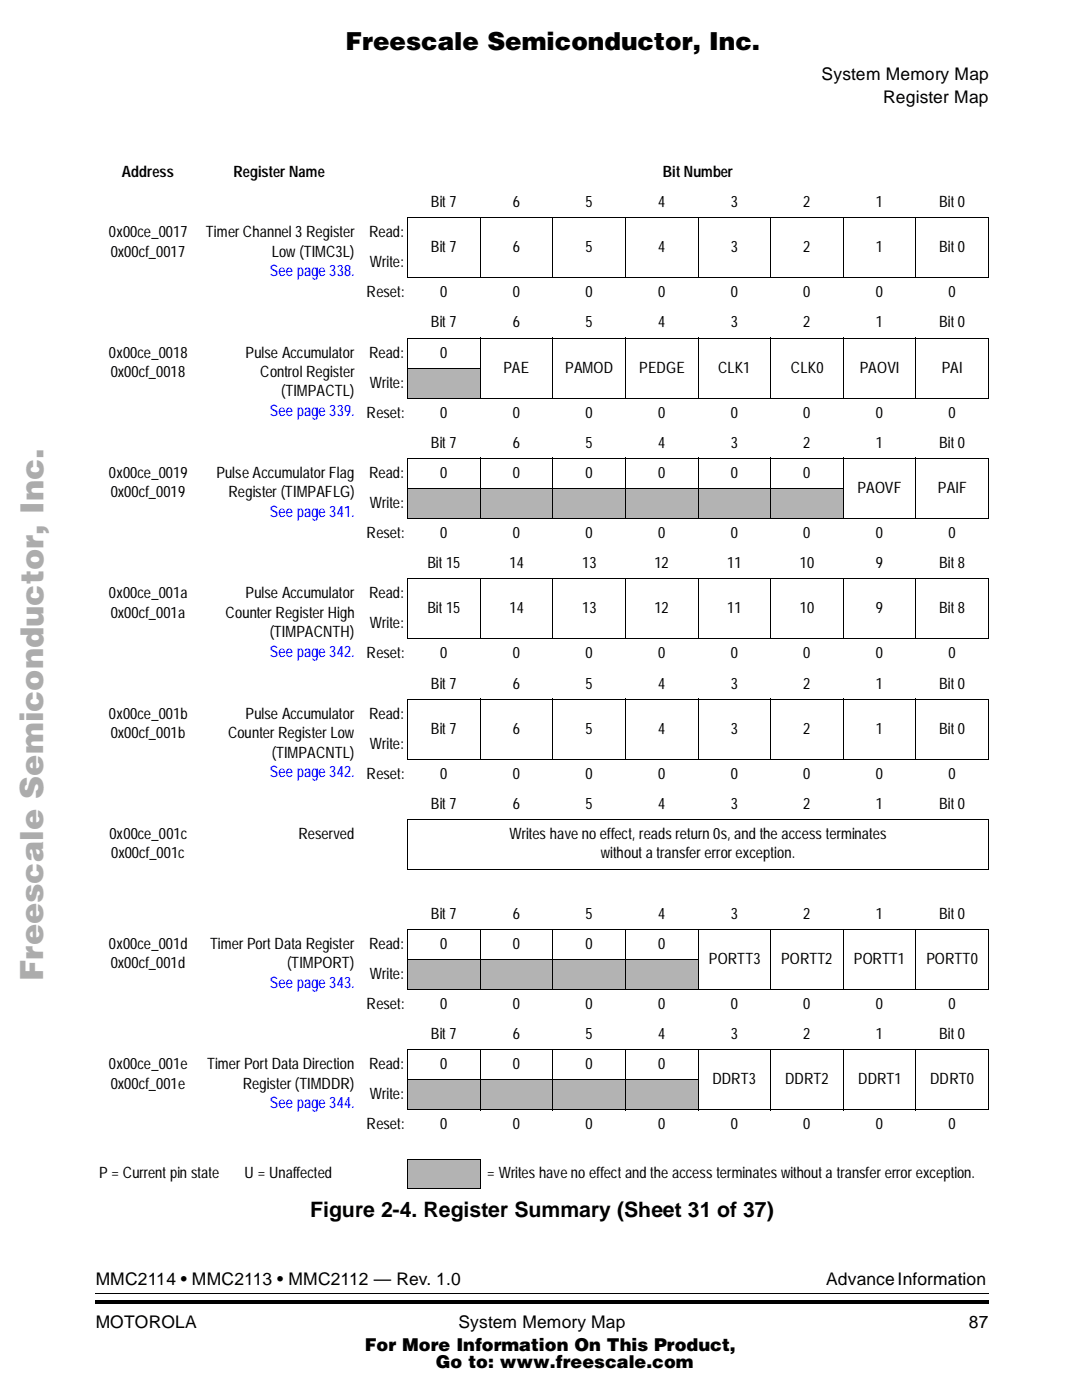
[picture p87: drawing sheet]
<svg xmlns="http://www.w3.org/2000/svg" width="216mm" height="279mm" viewBox="0 0 216 279" stroke-linecap="round" stroke-linejoin="round" font-family="sans-serif">
<defs><g id="words">
<text font-size="6.4" fill="#acacac" x="8.6" y="195.5" transform="rotate(-90 8.6 195.5)">Freescale Semiconductor, Inc...</text>
<text font-size="4.9" x="68.8" y="9.9">Freescale Semiconductor, Inc.</text>
<text font-size="4.2" x="61.8" y="242.7">Figure 2-4. Register Summary (Sheet 31 of 37)</text>
<g font-size="3.5">
<text x="163.6" y="16">System Memory Map</text>
<text x="175.9" y="20.6">Register Map</text>
<text x="19.1" y="256">MMC2114 • MMC2113 • MMC2112 — Rev. 1.0</text>
<text x="164.5" y="256">Advance Information</text>
<text x="19.1" y="264.7">MOTOROLA</text>
<text x="72.7" y="269.2">For More Information On This Product,</text>
<text x="91.3" y="264.7">System Memory Map</text>
<text x="193" y="264.7">87</text>
<text x="86.8" y="272.8">Go to: www.freescale.com</text>
</g>
<g font-size="3.1">
<text x="24.2" y="35.3">Address</text>
<text x="46.5" y="35.3">Register Name</text>
<text x="132" y="35.3">Bit Number</text>
<text x="85.8" y="41.3">Bit 7</text>
<text x="102.1" y="41.3">6</text>
<text x="116.6" y="41.3">5</text>
<text x="131.1" y="41.3">4</text>
<text x="145.6" y="41.3">3</text>
<text x="160" y="41.3">2</text>
<text x="174.4" y="41.3">1</text>
<text x="187.1" y="41.3">Bit 0</text>
<text x="21.7" y="47.2">0x00ce_0017</text>
<text x="41" y="47.2">Timer Channel 3 Register</text>
<text x="73.5" y="47.2">Read:</text>
<text x="22" y="51.1">0x00cf_0017</text>
<text x="54.1" y="51.1">Low (TIMC3L)</text>
<text x="73.7" y="53.3">Write:</text>
<text x="85.8" y="50.3">Bit 7</text>
<text x="102.1" y="50.3">6</text>
<text x="116.6" y="50.3">5</text>
<text x="131.1" y="50.3">4</text>
<text x="145.6" y="50.3">3</text>
<text x="160" y="50.3">2</text>
<text x="174.4" y="50.3">1</text>
<text x="187.1" y="50.3">Bit 0</text>
<text x="73" y="59.3">Reset:</text>
<text x="87.7" y="59.3">0</text>
<text x="102.1" y="59.3">0</text>
<text x="116.6" y="59.3">0</text>
<text x="131.1" y="59.3">0</text>
<text x="145.6" y="59.3">0</text>
<text x="160" y="59.3">0</text>
<text x="174.4" y="59.3">0</text>
<text x="188.9" y="59.3">0</text>
<text x="85.8" y="65.3">Bit 7</text>
<text x="102.1" y="65.3">6</text>
<text x="116.6" y="65.3">5</text>
<text x="131.1" y="65.3">4</text>
<text x="145.6" y="65.3">3</text>
<text x="160" y="65.3">2</text>
<text x="174.4" y="65.3">1</text>
<text x="187.1" y="65.3">Bit 0</text>
<text x="21.7" y="71.3">0x00ce_0018</text>
<text x="48.9" y="71.3">Pulse Accumulator</text>
<text x="73.5" y="71.3">Read:</text>
<text x="87.7" y="71.3">0</text>
<text x="22" y="75.2">0x00cf_0018</text>
<text x="51.8" y="75.2">Control Register</text>
<text x="73.7" y="77.3">Write:</text>
<text x="100.3" y="74.2">PAE</text>
<text x="112.6" y="74.2">PAMOD</text>
<text x="127.3" y="74.2">PEDGE</text>
<text x="143" y="74.2">CLK1</text>
<text x="157.5" y="74.2">CLK0</text>
<text x="171.2" y="74.2">PAOVI</text>
<text x="187.6" y="74.2">PAI</text>
<text x="56" y="79">(TIMPACTL)</text>
<text x="73" y="83.2">Reset:</text>
<text x="87.7" y="83.2">0</text>
<text x="102.1" y="83.2">0</text>
<text x="116.6" y="83.2">0</text>
<text x="131.1" y="83.2">0</text>
<text x="145.6" y="83.2">0</text>
<text x="160" y="83.2">0</text>
<text x="174.4" y="83.2">0</text>
<text x="188.9" y="83.2">0</text>
<text x="85.8" y="89.2">Bit 7</text>
<text x="102.1" y="89.2">6</text>
<text x="116.6" y="89.2">5</text>
<text x="131.1" y="89.2">4</text>
<text x="145.6" y="89.2">3</text>
<text x="160" y="89.2">2</text>
<text x="174.4" y="89.2">1</text>
<text x="187.1" y="89.2">Bit 0</text>
<text x="21.7" y="95.2">0x00ce_0019</text>
<text x="43.1" y="95.2">Pulse Accumulator Flag</text>
<text x="73.5" y="95.2">Read:</text>
<text x="87.7" y="95.2">0</text>
<text x="102.1" y="95.2">0</text>
<text x="116.6" y="95.2">0</text>
<text x="131.1" y="95.2">0</text>
<text x="145.6" y="95.2">0</text>
<text x="160" y="95.2">0</text>
<text x="22" y="99.1">0x00cf_0019</text>
<text x="45.5" y="99.1">Register (TIMPAFLG)</text>
<text x="73.7" y="101.3">Write:</text>
<text x="170.8" y="98.3">PAOVF</text>
<text x="186.8" y="98.3">PAIF</text>
<text x="73" y="107.3">Reset:</text>
<text x="87.7" y="107.3">0</text>
<text x="102.1" y="107.3">0</text>
<text x="116.6" y="107.3">0</text>
<text x="131.1" y="107.3">0</text>
<text x="145.6" y="107.3">0</text>
<text x="160" y="107.3">0</text>
<text x="174.4" y="107.3">0</text>
<text x="188.9" y="107.3">0</text>
<text x="85.1" y="113.3">Bit 15</text>
<text x="101.5" y="113.3">14</text>
<text x="115.9" y="113.3">13</text>
<text x="130.3" y="113.3">12</text>
<text x="144.8" y="113.3">11</text>
<text x="159.3" y="113.3">10</text>
<text x="174.5" y="113.3">9</text>
<text x="187.1" y="113.3">Bit 8</text>
<text x="21.7" y="119.2">0x00ce_001a</text>
<text x="48.9" y="119.2">Pulse Accumulator</text>
<text x="73.5" y="119.2">Read:</text>
<text x="22" y="123.1">0x00cf_001a</text>
<text x="44.9" y="123.1">Counter Register High</text>
<text x="73.7" y="125.2">Write:</text>
<text x="85.1" y="122.3">Bit 15</text>
<text x="101.5" y="122.3">14</text>
<text x="115.9" y="122.3">13</text>
<text x="130.3" y="122.3">12</text>
<text x="144.8" y="122.3">11</text>
<text x="159.3" y="122.3">10</text>
<text x="174.5" y="122.3">9</text>
<text x="187.1" y="122.3">Bit 8</text>
<text x="53.7" y="127">(TIMPACNTH)</text>
<text x="73" y="131.2">Reset:</text>
<text x="87.7" y="131.2">0</text>
<text x="102.1" y="131.2">0</text>
<text x="116.6" y="131.2">0</text>
<text x="131.1" y="131.2">0</text>
<text x="145.6" y="131.2">0</text>
<text x="160" y="131.2">0</text>
<text x="174.4" y="131.2">0</text>
<text x="188.9" y="131.2">0</text>
<text x="85.8" y="137.2">Bit 7</text>
<text x="102.1" y="137.2">6</text>
<text x="116.6" y="137.2">5</text>
<text x="131.1" y="137.2">4</text>
<text x="145.6" y="137.2">3</text>
<text x="160" y="137.2">2</text>
<text x="174.4" y="137.2">1</text>
<text x="187.1" y="137.2">Bit 0</text>
<text x="21.7" y="143.3">0x00ce_001b</text>
<text x="48.9" y="143.3">Pulse Accumulator</text>
<text x="73.5" y="143.3">Read:</text>
<text x="22" y="147.1">0x00cf_001b</text>
<text x="45.4" y="147.1">Counter Register Low</text>
<text x="73.7" y="149.3">Write:</text>
<text x="85.8" y="146.2">Bit 7</text>
<text x="102.1" y="146.2">6</text>
<text x="116.6" y="146.2">5</text>
<text x="131.1" y="146.2">4</text>
<text x="145.6" y="146.2">3</text>
<text x="160" y="146.2">2</text>
<text x="174.4" y="146.2">1</text>
<text x="187.1" y="146.2">Bit 0</text>
<text x="54.1" y="151">(TIMPACNTL)</text>
<text x="73" y="155.3">Reset:</text>
<text x="87.7" y="155.3">0</text>
<text x="102.1" y="155.3">0</text>
<text x="116.6" y="155.3">0</text>
<text x="131.1" y="155.3">0</text>
<text x="145.6" y="155.3">0</text>
<text x="160" y="155.3">0</text>
<text x="174.4" y="155.3">0</text>
<text x="188.9" y="155.3">0</text>
<text x="85.8" y="161.2">Bit 7</text>
<text x="102.1" y="161.2">6</text>
<text x="116.6" y="161.2">5</text>
<text x="131.1" y="161.2">4</text>
<text x="145.6" y="161.2">3</text>
<text x="160" y="161.2">2</text>
<text x="174.4" y="161.2">1</text>
<text x="187.1" y="161.2">Bit 0</text>
<text x="21.8" y="167.2">0x00ce_001c</text>
<text x="59.5" y="167.2">Reserved</text>
<text x="101.5" y="167.2">Writes have no effect, reads return 0s, and the access terminates</text>
<text x="22.1" y="171.1">0x00cf_001c</text>
<text x="119.7" y="171.1">without a transfer error exception.</text>
<text x="85.8" y="183.1">Bit 7</text>
<text x="102.1" y="183.1">6</text>
<text x="116.6" y="183.1">5</text>
<text x="131.1" y="183.1">4</text>
<text x="145.6" y="183.1">3</text>
<text x="160" y="183.1">2</text>
<text x="174.4" y="183.1">1</text>
<text x="187.1" y="183.1">Bit 0</text>
<text x="21.7" y="189.1">0x00ce_001d</text>
<text x="41.9" y="189.1">Timer Port Data Register</text>
<text x="73.5" y="189.1">Read:</text>
<text x="87.7" y="189.1">0</text>
<text x="102.1" y="189.1">0</text>
<text x="116.6" y="189.1">0</text>
<text x="131.1" y="189.1">0</text>
<text x="22" y="193">0x00cf_001d</text>
<text x="57.2" y="193">(TIMPORT)</text>
<text x="73.7" y="195.1">Write:</text>
<text x="141.2" y="192.1">PORTT3</text>
<text x="155.6" y="192.1">PORTT2</text>
<text x="170" y="192.1">PORTT1</text>
<text x="184.5" y="192.1">PORTT0</text>
<text x="73" y="201.1">Reset:</text>
<text x="87.7" y="201.1">0</text>
<text x="102.1" y="201.1">0</text>
<text x="116.6" y="201.1">0</text>
<text x="131.1" y="201.1">0</text>
<text x="145.6" y="201.1">0</text>
<text x="160" y="201.1">0</text>
<text x="174.4" y="201.1">0</text>
<text x="188.9" y="201.1">0</text>
<text x="85.8" y="207.1">Bit 7</text>
<text x="102.1" y="207.1">6</text>
<text x="116.6" y="207.1">5</text>
<text x="131.1" y="207.1">4</text>
<text x="145.6" y="207.1">3</text>
<text x="160" y="207.1">2</text>
<text x="174.4" y="207.1">1</text>
<text x="187.1" y="207.1">Bit 0</text>
<text x="21.7" y="213.1">0x00ce_001e</text>
<text x="41.3" y="213.1">Timer Port Data Direction</text>
<text x="73.5" y="213.1">Read:</text>
<text x="87.7" y="213.1">0</text>
<text x="102.1" y="213.1">0</text>
<text x="116.6" y="213.1">0</text>
<text x="131.1" y="213.1">0</text>
<text x="22" y="217">0x00cf_001e</text>
<text x="48.4" y="217">Register (TIMDDR)</text>
<text x="73.7" y="219.1">Write:</text>
<text x="141.9" y="216.1">DDRT3</text>
<text x="156.4" y="216.1">DDRT2</text>
<text x="170.9" y="216.1">DDRT1</text>
<text x="185.3" y="216.1">DDRT0</text>
<text x="73" y="225.1">Reset:</text>
<text x="87.7" y="225.1">0</text>
<text x="102.1" y="225.1">0</text>
<text x="116.6" y="225.1">0</text>
<text x="131.1" y="225.1">0</text>
<text x="145.6" y="225.1">0</text>
<text x="160" y="225.1">0</text>
<text x="174.4" y="225.1">0</text>
<text x="188.9" y="225.1">0</text>
<text x="19.8" y="234.9">P = Current pin state</text>
<text x="48.7" y="234.9">U = Unaffected</text>
<text x="97.1" y="234.9">= Writes have no effect and the access terminates without a transfer error exception.</text>
</g>
<g font-size="3.1" fill="#00f">
<text x="53.7" y="55">See page 338.</text>
<text x="53.7" y="82.9">See page 339.</text>
<text x="53.7" y="103">See page 341.</text>
<text x="53.7" y="130.9">See page 342.</text>
<text x="53.7" y="154.9">See page 342.</text>
<text x="53.7" y="196.8">See page 343.</text>
<text x="53.7" y="220.9">See page 344.</text>
</g>
</g></defs>
<path d="M19 257.7l.1 .2zM19 259.1l.1 .7zM19.1 259.1h177.8v.7h-177.8zM196.9 257.7v.2zM196.9 259.1v.7z" fill="#000"/>
<path d="M19.1 257.8h177.8" fill="none" stroke="#000" stroke-width=".2"/>
<path d="M203.2 13.6h6.3v248.9h-6.3z" fill="#fff"/>
<g fill="#b3b3b3">
<path d="M81.2 73.4h14.3v5.9h-14.3z"/>
<path d="M81.2 97.4h14.3v5.9h-14.3z"/>
<path d="M95.6 97.4h14.4v5.9h-14.4z"/>
<path d="M110.1 97.4h14.4v5.9h-14.4z"/>
<path d="M124.6 97.4h14.4v5.9h-14.4z"/>
<path d="M139.1 97.4h14.3v5.9h-14.3z"/>
<path d="M153.5 97.4h14.3v5.9h-14.3z"/>
<path d="M81.2 191.3h14.3v5.8h-14.3z"/>
<path d="M95.6 191.3h14.4v5.8h-14.4z"/>
<path d="M110.1 191.3h14.4v5.8h-14.4z"/>
<path d="M124.6 191.3h14.4v5.8h-14.4z"/>
<path d="M81.2 215.2h14.3v5.9h-14.3z"/>
<path d="M95.6 215.2h14.4v5.9h-14.4z"/>
<path d="M110.1 215.2h14.4v5.9h-14.4z"/>
<path d="M124.6 215.2h14.4v5.9h-14.4z"/>
<path d="M81.2 231.1h14.3v5.8h-14.3z"/>
</g>
<g fill="none" stroke="#000" stroke-width=".2">
<path d="M81.1 43.4h115.9M81.1 55.4h115.9M81.2 43.5v11.8M95.6 43.3v12.2M110.1 43.3v12.2M124.6 43.3v12.2M139.1 43.3v12.2M153.5 43.3v12.2M167.9 43.3v12.2M182.4 43.3v12.2M196.9 43.5v11.8M81.1 67.4h115.9"/>
<path d="M81.1 73.4h14.6M81.1 79.4h115.9M81.2 67.5v11.8M95.6 67.3v12.2M110.1 67.3v12.2M124.6 67.3v12.2M139.1 67.3v12.2M153.5 67.3v12.2M167.9 67.3v12.2M182.4 67.3v12.2M196.9 67.5v11.8M81.1 91.4h115.9"/>
<path d="M81.1 97.4h86.9M81.2 91.4v11.9M95.6 91.3v12.2M110.1 91.3v12.2M124.6 91.3v12.2M139.1 91.3v12.2M153.5 91.3v12.2M167.9 91.3v12.2M182.4 91.3v12.2M196.9 91.4v11.9M81.1 103.4h115.9M81.1 115.4h115.9"/>
<path d="M81.2 115.5v11.8M95.6 115.3v12.1M110.1 115.3v12.1M124.6 115.3v12.1M139.1 115.3v12.1M153.5 115.3v12.1M167.9 115.3v12.1M182.4 115.3v12.1M196.9 115.5v11.8M81.1 127.3h115.9M81.1 139.4h115.9M81.2 139.4v11.9"/>
<path d="M95.6 139.3v12.2M110.1 139.3v12.2M124.6 139.3v12.2M139.1 139.3v12.2M153.5 139.3v12.2M167.9 139.3v12.2M182.4 139.3v12.2M196.9 139.4v11.9M81.1 151.4h115.9M81.1 163.3h115.9M81.1 173.2h115.9M81.2 163.4v9.7"/>
<path d="M196.9 163.4v9.7M81.1 185.2h115.9M81.1 191.3h58M81.1 197.2h115.9M81.2 185.3v11.8M95.6 185.2v12.1M110.1 185.2v12.1M124.6 185.2v12.1M139.1 185.2v12.1M153.5 185.2v12.1M167.9 185.2v12.1M182.4 185.2v12.1"/>
<path d="M196.9 185.3v11.8M81.1 209.2h115.9M81.1 215.2h58M81.2 209.3v11.8M95.6 209.1v12.2M110.1 209.1v12.2M124.6 209.1v12.2M139.1 209.1v12.2M153.5 209.1v12.2M167.9 209.1v12.2M182.4 209.1v12.2M196.9 209.3v11.8"/>
<path d="M81.1 221.2h115.9M81.1 231.1h14.6M81.1 237h14.6M81.2 231.1v5.8M95.6 231.1v5.8"/>
</g>
<use href="#words"/>
</svg>
